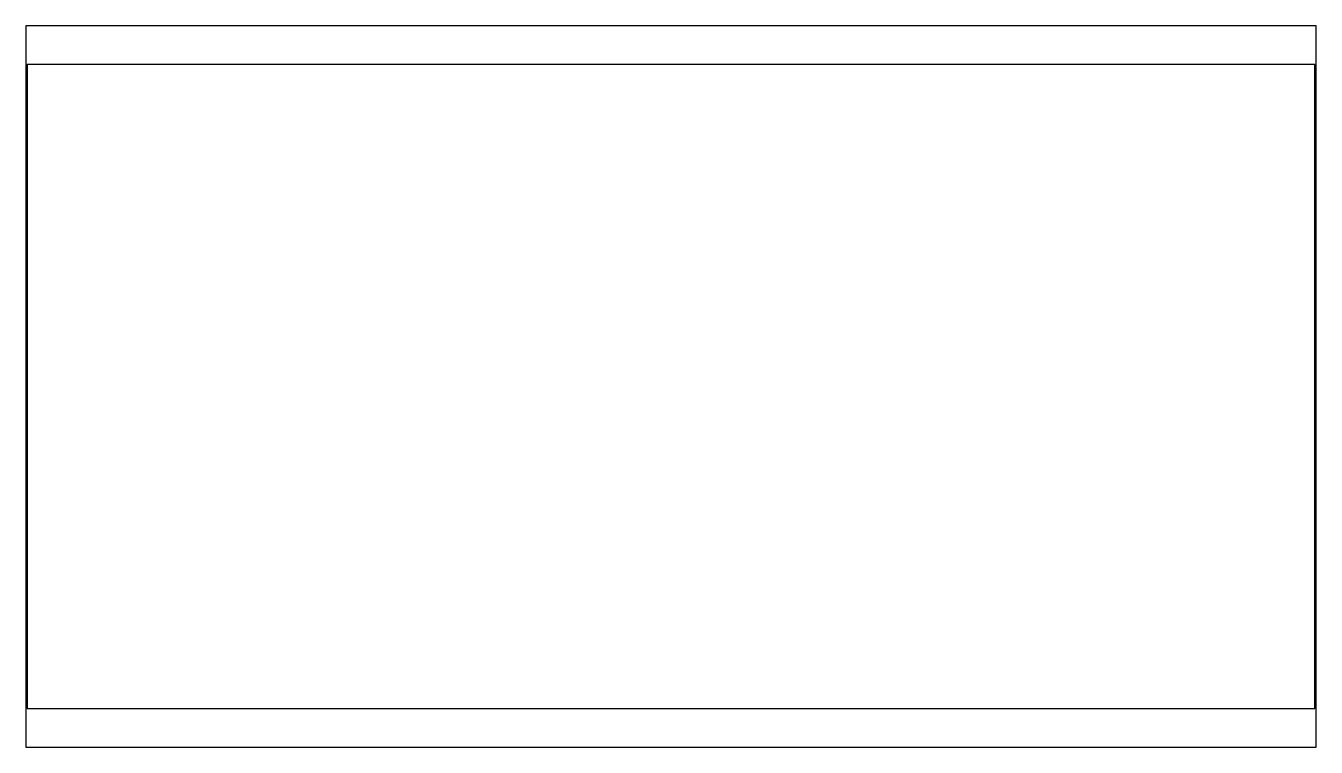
# Model space of a CAD drawing. Header units: millimetres. Extents: x -50 to 50, y -28 to 28.
import ezdxf

# ---------------------------------------------------------------- set-up
doc = ezdxf.new("R2010")
doc.units = ezdxf.units.MM
doc.layers.add('IAI_DECLARED_BOARD_OUTLINE', color=7, linetype='Continuous')
doc.layers.add('IAI_DECLARED_USABLE_REGION', color=7, linetype='Continuous')

msp = doc.modelspace()

# ---------------------------------------------------------------- linework, layer by layer
at = {"layer": 'IAI_DECLARED_BOARD_OUTLINE'}
msp.add_lwpolyline([(-49.95, -25), (49.95, -25), (49.95, 25), (-49.95, 25)], close=True, dxfattribs=at)
at = {"layer": 'IAI_DECLARED_USABLE_REGION'}
msp.add_lwpolyline([(-50.05, -28), (50.05, -28), (50.05, 28), (-50.05, 28)], close=True, dxfattribs=at)

doc.saveas('drawing.dxf')
